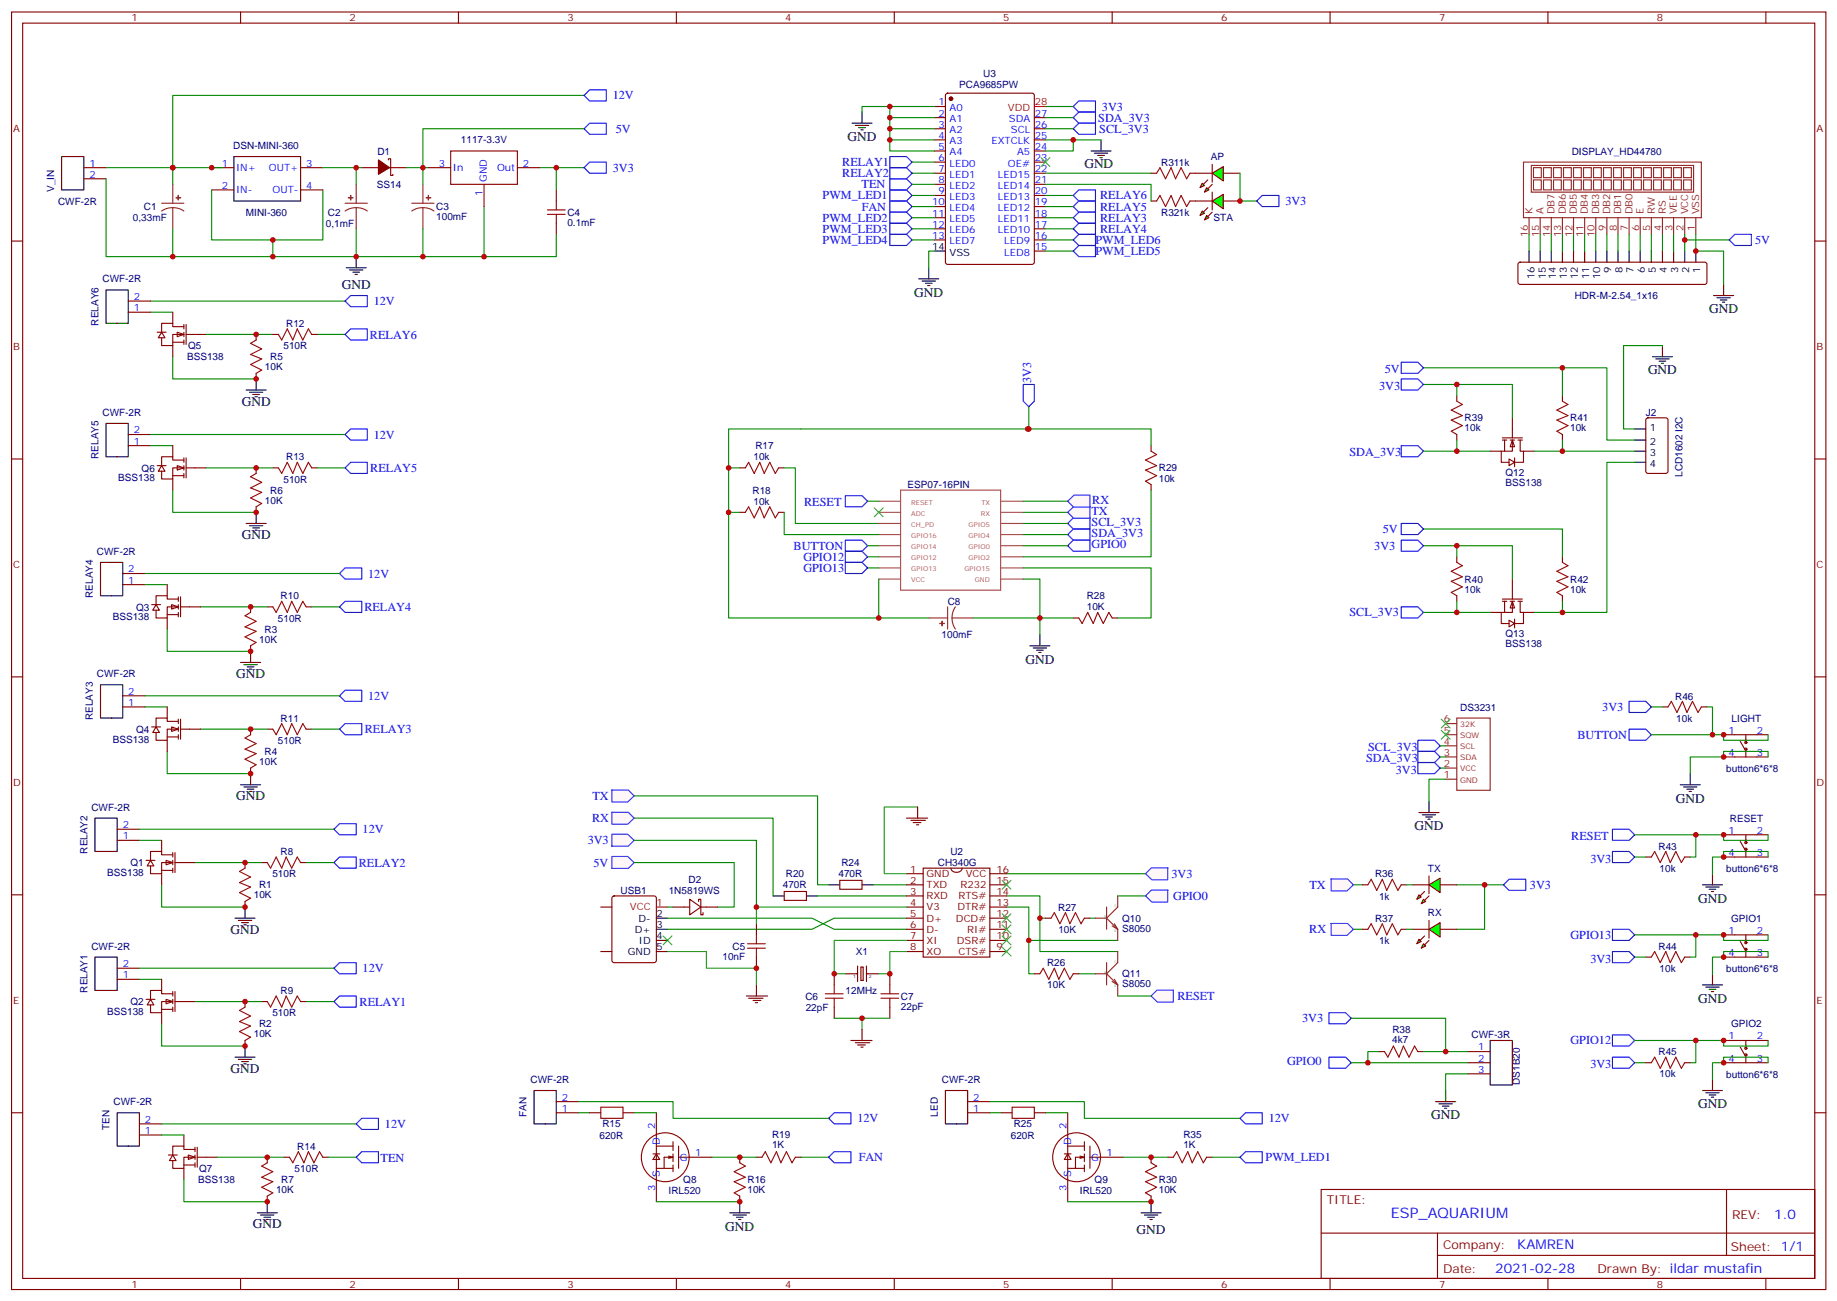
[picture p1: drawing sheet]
<svg xmlns="http://www.w3.org/2000/svg" width="583mm" height="413mm" viewBox="0 0 583 413" stroke-linecap="round" stroke-linejoin="round" font-family="sans-serif">
<defs><g id="words">
<text font-size="4.6" fill="#00f" x="441.3" y="386.4">ESP_AQUARIUM</text>
<g font-size="4.2">
<text x="269" y="44.7">GND</text>
<text x="344.1" y="53.2">GND</text>
<text x="108.5" y="91.7">GND</text>
<text x="290.1" y="94.1">GND</text>
<text x="542.4" y="99.4">GND</text>
<text x="523" y="118.8">GND</text>
<text x="76.7" y="128.7">GND</text>
<text x="76.7" y="171.1">GND</text>
<text x="75" y="215.1">GND</text>
<text x="325.4" y="210.5">GND</text>
<text x="75" y="254">GND</text>
<text x="531.8" y="254.6">GND</text>
<text x="448.9" y="263.5">GND</text>
<text x="538.9" y="286.4">GND</text>
<text x="73.2" y="296.3">GND</text>
<text x="538.9" y="318.1">GND</text>
<text x="73.2" y="340.4">GND</text>
<text x="538.9" y="351.6">GND</text>
<text x="454.2" y="355.2">GND</text>
<text x="80.2" y="389.8">GND</text>
<text x="230.2" y="390.5">GND</text>
<text x="360.7" y="391.5">GND</text>
</g>
<g font-size="4.2" fill="#00f">
<text x="563" y="386.7">1.0</text>
<text x="481.4" y="396.2">KAMREN</text>
<text x="474.5" y="404">2021-02-28</text>
</g>
<g font-size="3.9" fill="#00f">
<text x="194.4" y="31.5">12V</text>
<text x="349.7" y="35.1">3V3</text>
<text x="348.5" y="38.6">SDA_3V3</text>
<text x="195.4" y="42.1">5V</text>
<text x="348.8" y="42.1">SCL_3V3</text>
<text x="267.3" y="52.7">RELAY1</text>
<text x="194.5" y="54.5">3V3</text>
<text x="267.3" y="56.2">RELAY2</text>
<text x="273.4" y="59.8">TEN</text>
<text x="261" y="63.3">PWM_LED1</text>
<text x="349.1" y="63.3">RELAY6</text>
<text x="407.9" y="65">3V3</text>
<text x="261" y="70.3">PWM_LED2</text>
<text x="273.4" y="66.8">FAN</text>
<text x="349.1" y="70.3">RELAY3</text>
<text x="349.1" y="66.8">RELAY5</text>
<text x="261" y="73.9">PWM_LED3</text>
<text x="261" y="77.4">PWM_LED4</text>
<text x="347.6" y="77.4">PWM_LED6</text>
<text x="349.1" y="73.9">RELAY4</text>
<text x="557" y="77.4">5V</text>
<text x="347.6" y="81">PWM_LED5</text>
<text x="118.6" y="96.8">12V</text>
<text x="117.4" y="107.4">RELAY6</text>
<text x="439.4" y="118.3">5V</text>
<text x="327.2" y="121.5" transform="rotate(-90 327.2 121.5)">3V3</text>
<text x="437.6" y="123.7">3V3</text>
<text x="118.6" y="139.1">12V</text>
<text x="117.5" y="149.8">RELAY5</text>
<text x="428.2" y="144.8">SDA_3V3</text>
<text x="255.2" y="160.6">RESET</text>
<text x="346.6" y="159.8">RX</text>
<text x="346.3" y="163.3">TX</text>
<text x="346.4" y="166.9">SCL_3V3</text>
<text x="346.4" y="170.5">SDA_3V3</text>
<text x="346.4" y="174">GPIO0</text>
<text x="438.8" y="169.1">5V</text>
<text x="251.8" y="174.4">BUTTON</text>
<text x="254.9" y="177.9">GPIO12</text>
<text x="436.1" y="174.4">3V3</text>
<text x="116.8" y="183.2">12V</text>
<text x="254.9" y="181.5">GPIO13</text>
<text x="115.6" y="193.9">RELAY4</text>
<text x="428.2" y="195.6">SCL_3V3</text>
<text x="116.8" y="222">12V</text>
<text x="508.4" y="225.6">3V3</text>
<text x="115.7" y="232.7">RELAY3</text>
<text x="434.2" y="238.3">SCL_3V3</text>
<text x="500.5" y="234.4">BUTTON</text>
<text x="433.5" y="241.8">SDA_3V3</text>
<text x="442.9" y="245.5">3V3</text>
<text x="188" y="253.8">TX</text>
<text x="187.9" y="260.8">RX</text>
<text x="115.1" y="264.4">12V</text>
<text x="186.5" y="267.9">3V3</text>
<text x="498.6" y="266.5">RESET</text>
<text x="113.9" y="275">RELAY2</text>
<text x="188.3" y="275">5V</text>
<text x="504.7" y="273.7">3V3</text>
<text x="371.8" y="278.5">3V3</text>
<text x="372.3" y="285.5">GPIO0</text>
<text x="415.5" y="282">TX</text>
<text x="485.5" y="282">3V3</text>
<text x="415.4" y="296.1">RX</text>
<text x="498.3" y="297.9">GPIO13</text>
<text x="504.7" y="305.4">3V3</text>
<text x="115.1" y="308.5">12V</text>
<text x="373.6" y="317.3">RESET</text>
<text x="114.1" y="319.1">RELAY1</text>
<text x="413.2" y="324.4">3V3</text>
<text x="498.3" y="331.4">GPIO12</text>
<text x="408.4" y="338">GPIO0</text>
<text x="504.7" y="338.9">3V3</text>
<text x="122.1" y="357.9">12V</text>
<text x="272.1" y="356.1">12V</text>
<text x="402.6" y="356.1">12V</text>
<text x="120.8" y="368.5">TEN</text>
<text x="272.5" y="368.4">FAN</text>
<text x="401.6" y="368.5">PWM_LED1</text>
</g>
<g font-size="3.9" fill="#800">
<text x="421" y="382">TITLE:</text>
<text x="549.6" y="386.7">REV:</text>
<text x="457.9" y="396.2">Company:</text>
<text x="549.3" y="396.8">Sheet: 1/1</text>
<text x="457.9" y="403.9">Date:</text>
<text x="506.9" y="403.9">Drawn By: ildar mustafin</text>
</g>
<g font-size="3.2" fill="#800">
<text x="41.8" y="6.8">1</text>
<text x="110.9" y="6.8">2</text>
<text x="180.1" y="6.8">3</text>
<text x="249.2" y="6.8">4</text>
<text x="318.3" y="6.8">5</text>
<text x="387.5" y="6.8">6</text>
<text x="456.6" y="6.8">7</text>
<text x="525.8" y="6.8">8</text>
<text x="4.2" y="41.9">A</text>
<text x="576.4" y="41.9">A</text>
<text x="4.2" y="111.1">B</text>
<text x="576.4" y="111.1">B</text>
<text x="4.2" y="180.2">C</text>
<text x="576.4" y="180.2">C</text>
<text x="4.2" y="249.3">D</text>
<text x="576.4" y="249.3">D</text>
<text x="4.2" y="318.5">E</text>
<text x="576.4" y="318.5">E</text>
<text x="41.8" y="408.6">1</text>
<text x="110.9" y="408.6">2</text>
<text x="180.1" y="408.6">3</text>
<text x="249.2" y="408.6">4</text>
<text x="318.3" y="408.6">5</text>
<text x="387.5" y="408.6">6</text>
<text x="456.6" y="408.6">7</text>
<text x="525.8" y="408.6">8</text>
</g>
<g font-size="3.2" fill="#000080">
<text x="304.4" y="27.9">PCA9685PW</text>
<text x="312" y="24.4">U3</text>
<text x="74" y="47.3">DSN-MINI-360</text>
<text x="146.3" y="45.5">1117-3.3V</text>
<text x="119.7" y="49">D1</text>
<text x="368.5" y="52.5">R311k</text>
<text x="384.3" y="50.8">AP</text>
<text x="498.7" y="49">DISPLAY_HD44780</text>
<text x="119.6" y="59.6">SS14</text>
<text x="17.2" y="60.9" transform="rotate(-90 17.2 60.9)">V_IN</text>
<text x="18.4" y="65.1">CWF-2R</text>
<text x="42.2" y="70.3">0,33mF</text>
<text x="45.7" y="66.7">C1</text>
<text x="78" y="68.4">MINI-360</text>
<text x="103.4" y="71.9">0,1mF</text>
<text x="104" y="68.4">C2</text>
<text x="138.4" y="69.9">100mF</text>
<text x="138.4" y="66.7">C3</text>
<text x="180.1" y="71.6">0.1mF</text>
<text x="180.1" y="68.5">C4</text>
<text x="368.5" y="68.5">R321k</text>
<text x="385.1" y="70.2">STA</text>
<text x="32.5" y="89.6">CWF-2R</text>
<text x="499.7" y="94.9">HDR-M-2.54_1x16</text>
<text x="31.3" y="103.3" transform="rotate(-90 31.3 103.3)">RELAY6</text>
<text x="90.8" y="103.7">R12</text>
<text x="59.7" y="110.8">Q5</text>
<text x="90" y="110.8">510R</text>
<text x="59.4" y="114.3">BSS138</text>
<text x="84.1" y="117.5">10K</text>
<text x="85.7" y="114.3">R5</text>
<text x="32.5" y="131.9">CWF-2R</text>
<text x="522.3" y="132">J2</text>
<text x="464.7" y="136.9">10k</text>
<text x="464.7" y="133.7">R39</text>
<text x="498.3" y="136.9">10k</text>
<text x="498.3" y="133.7">R41</text>
<text x="239.7" y="142.5">R17</text>
<text x="31.3" y="145.6" transform="rotate(-90 31.3 145.6)">RELAY5</text>
<text x="44.9" y="149.6">Q6</text>
<text x="90.8" y="146.1">R13</text>
<text x="239.1" y="146.1">10k</text>
<text x="367.7" y="149.6">R29</text>
<text x="37.5" y="152.7">BSS138</text>
<text x="90" y="153.1">510R</text>
<text x="288" y="154.9">ESP07-16PIN</text>
<text x="367.7" y="152.8">10k</text>
<text x="477.7" y="154.3">BSS138</text>
<text x="477.7" y="151.1">Q12</text>
<text x="534" y="151.4" transform="rotate(-90 534 151.4)">LCD1602 I2C</text>
<text x="84.1" y="159.8">10K</text>
<text x="85.7" y="156.7">R6</text>
<text x="238.8" y="156.7">R18</text>
<text x="239.1" y="160.2">10k</text>
<text x="30.8" y="176">CWF-2R</text>
<text x="464.7" y="184.9">R40</text>
<text x="498.3" y="184.9">R42</text>
<text x="29.5" y="189.7" transform="rotate(-90 29.5 189.7)">RELAY4</text>
<text x="89.1" y="190.2">R10</text>
<text x="300.7" y="192">C8</text>
<text x="344.8" y="190.2">R28</text>
<text x="464.7" y="188">10k</text>
<text x="498.3" y="188">10k</text>
<text x="35.8" y="196.8">BSS138</text>
<text x="43.2" y="193.7">Q3</text>
<text x="88.2" y="197.2">510R</text>
<text x="344.9" y="193.7">10K</text>
<text x="82.3" y="203.9">10K</text>
<text x="84" y="200.7">R3</text>
<text x="298.8" y="202.5">100mF</text>
<text x="477.7" y="202.2">Q13</text>
<text x="477.7" y="205.4">BSS138</text>
<text x="30.8" y="214.8">CWF-2R</text>
<text x="531.6" y="221.9">R46</text>
<text x="463.4" y="225.5">DS3231</text>
<text x="29.5" y="228.5" transform="rotate(-90 29.5 228.5)">RELAY3</text>
<text x="43.2" y="232.5">Q4</text>
<text x="89.1" y="229">R11</text>
<text x="531.9" y="229">10k</text>
<text x="549.5" y="229">LIGHT</text>
<text x="35.8" y="235.7">BSS138</text>
<text x="84" y="239.6">R4</text>
<text x="88.2" y="236">510R</text>
<text x="82.3" y="242.7">10K</text>
<text x="547.8" y="244.9">button6*6*8</text>
<text x="29" y="257.2">CWF-2R</text>
<text x="548.9" y="260.7">RESET</text>
<text x="526.3" y="269.5">R43</text>
<text x="27.7" y="270.9" transform="rotate(-90 27.7 270.9)">RELAY2</text>
<text x="41.4" y="274.9">Q1</text>
<text x="89.1" y="271.3">R8</text>
<text x="267" y="274.8">R24</text>
<text x="297.6" y="274.8">CH340G</text>
<text x="301.6" y="271.3">U2</text>
<text x="34" y="278">BSS138</text>
<text x="82.2" y="281.9">R1</text>
<text x="86.4" y="278.4">510R</text>
<text x="218.5" y="280.1">D2</text>
<text x="248.4" y="281.9">470R</text>
<text x="249.4" y="278.3">R20</text>
<text x="266.1" y="278.4">470R</text>
<text x="436.3" y="278.4">R36</text>
<text x="453.1" y="276.6">TX</text>
<text x="526.6" y="276.6">10k</text>
<text x="547.8" y="276.6">button6*6*8</text>
<text x="80.5" y="285.1">10K</text>
<text x="196.9" y="283.6">USB1</text>
<text x="212.2" y="283.7">1N5819WS</text>
<text x="437.6" y="285.4">1k</text>
<text x="335.8" y="288.9">R27</text>
<text x="356.1" y="292.5">Q10</text>
<text x="436.3" y="292.5">R37</text>
<text x="453.1" y="290.7">RX</text>
<text x="549.3" y="292.5">GPIO1</text>
<text x="335.9" y="296">10K</text>
<text x="356.1" y="295.6">S8050</text>
<text x="437.6" y="299.5">1k</text>
<text x="29" y="301.3">CWF-2R</text>
<text x="229.3" y="304.4">10nF</text>
<text x="232.4" y="301.3">C5</text>
<text x="271.5" y="303">X1</text>
<text x="526.3" y="301.3">R44</text>
<text x="332.3" y="306.5">R26</text>
<text x="356.1" y="310.1">Q11</text>
<text x="526.6" y="308.3">10k</text>
<text x="547.8" y="308.4">button6*6*8</text>
<text x="27.7" y="315" transform="rotate(-90 27.7 315)">RELAY1</text>
<text x="89.1" y="315.4">R9</text>
<text x="255.6" y="317.2">C6</text>
<text x="268.3" y="315.4">12MHz</text>
<text x="285.9" y="317.2">C7</text>
<text x="332.3" y="313.6">10K</text>
<text x="356.1" y="313.3">S8050</text>
<text x="34" y="322.1">BSS138</text>
<text x="41.4" y="319">Q2</text>
<text x="86.4" y="322.5">510R</text>
<text x="255.7" y="320.7">22pF</text>
<text x="285.9" y="320.3">22pF</text>
<text x="80.5" y="329.2">10K</text>
<text x="82.2" y="326">R2</text>
<text x="441.8" y="327.7">R38</text>
<text x="466.9" y="329.5">CWF-3R</text>
<text x="549.3" y="326">GPIO2</text>
<text x="441.8" y="330.8">4k7</text>
<text x="526.3" y="334.8">R45</text>
<text x="526.6" y="341.9">10k</text>
<text x="547.8" y="341.9">button6*6*8</text>
<text x="168.3" y="343.6">CWF-2R</text>
<text x="298.9" y="343.6">CWF-2R</text>
<text x="482.3" y="344.2" transform="rotate(-90 482.3 344.2)">DS1B20</text>
<text x="36.1" y="350.7">CWF-2R</text>
<text x="34.8" y="358.5" transform="rotate(-90 34.8 358.5)">TEN</text>
<text x="167.1" y="354.4" transform="rotate(-90 167.1 354.4)">FAN</text>
<text x="191.1" y="357.7">R15</text>
<text x="297.6" y="354.3" transform="rotate(-90 297.6 354.3)">LED</text>
<text x="321.7" y="357.7">R25</text>
<text x="94.3" y="364.8">R14</text>
<text x="190.2" y="361.3">620R</text>
<text x="245" y="364.3">1K</text>
<text x="245" y="361.1">R19</text>
<text x="320.8" y="361.3">620R</text>
<text x="375.5" y="364.3">1K</text>
<text x="375.5" y="361.1">R35</text>
<text x="63.2" y="371.9">Q7</text>
<text x="93.5" y="371.8">510R</text>
<text x="62.9" y="375.4">BSS138</text>
<text x="89.3" y="375.4">R7</text>
<text x="216.8" y="375.4">Q8</text>
<text x="237.2" y="375.4">R16</text>
<text x="347.4" y="375.3">Q9</text>
<text x="367.7" y="375.4">R30</text>
<text x="87.6" y="378.5">10K</text>
<text x="212.2" y="378.9">IRL520</text>
<text x="237.2" y="378.5">10K</text>
<text x="342.7" y="378.9">IRL520</text>
<text x="367.7" y="378.5">10K</text>
</g>
<g font-size="3.2" fill="#00f">
<text x="297.8" y="33.4">1</text>
<text x="301.3" y="35.2">A0</text>
<text x="297.8" y="37">2</text>
<text x="297.8" y="40.5">3</text>
<text x="301.3" y="38.7">A1</text>
<text x="320.1" y="38.7">SDA</text>
<text x="328.4" y="40.5">26</text>
<text x="328.4" y="37">27</text>
<text x="297.8" y="44">4</text>
<text x="297.8" y="47.6">5</text>
<text x="301.3" y="42.3">A2</text>
<text x="301.3" y="45.8">A3</text>
<text x="314.6" y="45.8">EXTCLK</text>
<text x="320.8" y="42.3">SCL</text>
<text x="328.4" y="47.6">24</text>
<text x="328.4" y="44">25</text>
<text x="28.4" y="52.8">1</text>
<text x="70.4" y="52.8">1</text>
<text x="97.2" y="52.8">3</text>
<text x="139.2" y="52.8">3</text>
<text x="165.9" y="52.8">2</text>
<text x="297.8" y="51.1">6</text>
<text x="301.3" y="49.3">A4</text>
<text x="301.3" y="52.8">LED0</text>
<text x="319.8" y="52.8">OE#</text>
<text x="322.7" y="49.3">A5</text>
<text x="328.4" y="51.1">23</text>
<text x="28.4" y="56.4">2</text>
<text x="70.4" y="59.9">2</text>
<text x="74.9" y="54.3">IN+</text>
<text x="85.3" y="54.3">OUT+</text>
<text x="97.2" y="59.9">4</text>
<text x="143.7" y="54.3">In</text>
<text x="154.5" y="57.8" transform="rotate(-90 154.5 57.8)">GND</text>
<text x="157.7" y="54.3">Out</text>
<text x="297.8" y="54.6">7</text>
<text x="297.8" y="58.1">8</text>
<text x="301.3" y="56.4">LED1</text>
<text x="301.3" y="59.9">LED2</text>
<text x="316.7" y="59.9">LED14</text>
<text x="316.7" y="56.4">LED15</text>
<text x="328.4" y="58.1">21</text>
<text x="328.4" y="54.6">22</text>
<text x="74.9" y="61.3">IN-</text>
<text x="86.5" y="61.3">OUT-</text>
<text x="153.1" y="62.3" transform="rotate(-90 153.1 62.3)">1</text>
<text x="295.8" y="65.2">10</text>
<text x="297.8" y="61.7">9</text>
<text x="301.3" y="63.4">LED3</text>
<text x="316.7" y="63.4">LED13</text>
<text x="328.4" y="65.2">19</text>
<text x="328.4" y="61.7">20</text>
<text x="295.8" y="68.7">11</text>
<text x="301.3" y="67">LED4</text>
<text x="301.3" y="70.5">LED5</text>
<text x="316.7" y="70.5">LED11</text>
<text x="316.7" y="67">LED12</text>
<text x="328.4" y="68.7">18</text>
<text x="295.8" y="72.2">12</text>
<text x="295.8" y="75.8">13</text>
<text x="301.3" y="74">LED6</text>
<text x="301.3" y="77.5">LED7</text>
<text x="316.7" y="74">LED10</text>
<text x="318.7" y="77.5">LED9</text>
<text x="328.4" y="75.8">16</text>
<text x="328.4" y="72.2">17</text>
<text x="318.7" y="81.1">LED8</text>
<text x="328.4" y="79.3">15</text>
<text x="42.5" y="95.2">2</text>
<text x="42.5" y="98.7">1</text>
<text x="42.5" y="137.5">2</text>
<text x="42.5" y="141">1</text>
<text x="40.7" y="185.1">1</text>
<text x="40.7" y="181.6">2</text>
<text x="40.7" y="220.4">2</text>
<text x="40.7" y="223.9">1</text>
<text x="548.5" y="232.8">1</text>
<text x="557.5" y="232.8">2</text>
<text x="548.5" y="239.8">4</text>
<text x="557.5" y="239.8">3</text>
<text x="38.9" y="262.7">2</text>
<text x="38.9" y="266.3">1</text>
<text x="548.5" y="264.5">1</text>
<text x="557.5" y="264.5">2</text>
<text x="548.5" y="271.6">4</text>
<text x="557.5" y="271.6">3</text>
<text x="548.5" y="296.3">1</text>
<text x="557.5" y="296.3">2</text>
<text x="548.5" y="303.3">4</text>
<text x="557.5" y="303.3">3</text>
<text x="38.9" y="310.4">1</text>
<text x="38.9" y="306.8">2</text>
<text x="548.5" y="329.8">1</text>
<text x="557.5" y="329.8">2</text>
<text x="469.1" y="333.3">1</text>
<text x="469.1" y="336.8">2</text>
<text x="469.1" y="340.4">3</text>
<text x="548.5" y="336.8">4</text>
<text x="557.5" y="336.8">3</text>
<text x="178.3" y="352.7">1</text>
<text x="178.3" y="349.2">2</text>
<text x="308.8" y="352.7">1</text>
<text x="308.8" y="349.2">2</text>
<text x="46" y="359.8">1</text>
<text x="46" y="356.2">2</text>
<text x="207.9" y="358.4" transform="rotate(-90 207.9 358.4)">2</text>
<text x="338.5" y="358.4" transform="rotate(-90 338.5 358.4)">2</text>
<text x="209.3" y="363.3" transform="rotate(-90 209.3 363.3)">D</text>
<text x="339.9" y="363.3" transform="rotate(-90 339.9 363.3)">D</text>
<text x="215.7" y="368.2">G</text>
<text x="220.6" y="366.8">1</text>
<text x="346.2" y="368.2">G</text>
<text x="351.2" y="366.8">1</text>
<text x="209.3" y="373.5" transform="rotate(-90 209.3 373.5)">S</text>
<text x="339.9" y="373.5" transform="rotate(-90 339.9 373.5)">S</text>
<text x="207.9" y="378" transform="rotate(-90 207.9 378)">3</text>
<text x="338.5" y="378" transform="rotate(-90 338.5 378)">3</text>
</g>
<g font-size="3.2" fill="#f00">
<text x="319.9" y="35.2">VDD</text>
<text x="328.4" y="33.4">28</text>
<text x="208.3" y="287.4">1</text>
<text x="199.9" y="288.9">VCC</text>
</g>
<g font-size="3.2" fill="#8d2323">
<text x="486.3" y="68" transform="rotate(-90 486.3 68)">K</text>
<text x="489.8" y="68" transform="rotate(-90 489.8 68)">A</text>
<text x="493.3" y="68" transform="rotate(-90 493.3 68)">DB7</text>
<text x="496.9" y="68" transform="rotate(-90 496.9 68)">DB6</text>
<text x="500.4" y="68" transform="rotate(-90 500.4 68)">DB5</text>
<text x="503.9" y="68" transform="rotate(-90 503.9 68)">DB4</text>
<text x="507.4" y="68" transform="rotate(-90 507.4 68)">DB3</text>
<text x="511" y="68" transform="rotate(-90 511 68)">DB2</text>
<text x="514.5" y="68" transform="rotate(-90 514.5 68)">DB1</text>
<text x="518" y="68" transform="rotate(-90 518 68)">DB0</text>
<text x="521.5" y="68" transform="rotate(-90 521.5 68)">E</text>
<text x="525.1" y="68" transform="rotate(-90 525.1 68)">RW</text>
<text x="528.6" y="68" transform="rotate(-90 528.6 68)">RS</text>
<text x="532.1" y="68" transform="rotate(-90 532.1 68)">VEE</text>
<text x="535.7" y="68" transform="rotate(-90 535.7 68)">VCC</text>
<text x="539.2" y="68" transform="rotate(-90 539.2 68)">VSS</text>
<text x="484.9" y="75.2" transform="rotate(-90 484.9 75.2)">16</text>
<text x="488.4" y="75.2" transform="rotate(-90 488.4 75.2)">15</text>
<text x="491.9" y="75.2" transform="rotate(-90 491.9 75.2)">14</text>
<text x="495.4" y="75.2" transform="rotate(-90 495.4 75.2)">13</text>
<text x="499" y="75.2" transform="rotate(-90 499 75.2)">12</text>
<text x="502.5" y="75.2" transform="rotate(-90 502.5 75.2)">11</text>
<text x="506" y="75.2" transform="rotate(-90 506 75.2)">10</text>
<text x="509.6" y="73.2" transform="rotate(-90 509.6 73.2)">9</text>
<text x="513.1" y="73.2" transform="rotate(-90 513.1 73.2)">8</text>
<text x="516.6" y="73.2" transform="rotate(-90 516.6 73.2)">7</text>
<text x="520.1" y="73.2" transform="rotate(-90 520.1 73.2)">6</text>
<text x="523.7" y="73.2" transform="rotate(-90 523.7 73.2)">5</text>
<text x="527.2" y="73.2" transform="rotate(-90 527.2 73.2)">4</text>
<text x="530.7" y="73.2" transform="rotate(-90 530.7 73.2)">3</text>
<text x="534.2" y="73.2" transform="rotate(-90 534.2 73.2)">2</text>
<text x="537.8" y="73.2" transform="rotate(-90 537.8 73.2)">1</text>
<text x="458.1" y="232.8">5</text>
<text x="458.1" y="229.2">6</text>
<text x="458.1" y="239.8">3</text>
<text x="458.1" y="236.3">4</text>
<text x="458.1" y="243.3">2</text>
<text x="458.1" y="246.9">1</text>
</g>
<g font-size="3.2">
<text x="295.8" y="79.3">14</text>
<text x="301.3" y="81.1">VSS</text>
<text x="487" y="88.6" transform="rotate(-90 487 88.6)">16</text>
<text x="490.5" y="88.6" transform="rotate(-90 490.5 88.6)">15</text>
<text x="493.7" y="88.5" transform="rotate(-90 493.7 88.5)">14</text>
<text x="497.2" y="88.5" transform="rotate(-90 497.2 88.5)">13</text>
<text x="500.7" y="88.5" transform="rotate(-90 500.7 88.5)">12</text>
<text x="504.3" y="88.5" transform="rotate(-90 504.3 88.5)">11</text>
<text x="507.8" y="88.5" transform="rotate(-90 507.8 88.5)">10</text>
<text x="511.3" y="86.5" transform="rotate(-90 511.3 86.5)">9</text>
<text x="514.8" y="86.5" transform="rotate(-90 514.8 86.5)">8</text>
<text x="518.4" y="86.5" transform="rotate(-90 518.4 86.5)">7</text>
<text x="521.9" y="86.5" transform="rotate(-90 521.9 86.5)">6</text>
<text x="525.4" y="86.5" transform="rotate(-90 525.4 86.5)">5</text>
<text x="529" y="86.5" transform="rotate(-90 529 86.5)">4</text>
<text x="532.5" y="86.5" transform="rotate(-90 532.5 86.5)">3</text>
<text x="536" y="86.5" transform="rotate(-90 536 86.5)">2</text>
<text x="539.5" y="86.5" transform="rotate(-90 539.5 86.5)">1</text>
<text x="523.6" y="136.8">1</text>
<text x="523.6" y="141">2</text>
<text x="523.6" y="144.6">3</text>
<text x="523.6" y="148.1">4</text>
<text x="202.6" y="292.4">D-</text>
<text x="208.3" y="291">2</text>
<text x="201.5" y="295.9">D+</text>
<text x="202.7" y="299.4">ID</text>
<text x="208.3" y="294.5">3</text>
<text x="208.3" y="298">4</text>
<text x="199.2" y="303">GND</text>
<text x="208.3" y="301.6">5</text>
</g>
<g font-size="3.2" fill="#800000">
<text x="288.8" y="276.9">1</text>
<text x="288.8" y="280.4">2</text>
<text x="294" y="278.3">GND</text>
<text x="294" y="281.8">TXD</text>
<text x="304.8" y="281.8">R232</text>
<text x="306.5" y="278.3">VCC</text>
<text x="316.2" y="280.4">15</text>
<text x="316.2" y="276.9">16</text>
<text x="288.8" y="283.9">3</text>
<text x="288.8" y="287.4">4</text>
<text x="294" y="285.3">RXD</text>
<text x="304.1" y="285.3">RTS#</text>
<text x="316.2" y="287.4">13</text>
<text x="316.2" y="283.9">14</text>
<text x="288.8" y="291">5</text>
<text x="294" y="288.9">V3</text>
<text x="294" y="292.4">D+</text>
<text x="303.4" y="292.4">DCD#</text>
<text x="303.9" y="288.9">DTR#</text>
<text x="316.2" y="291">12</text>
<text x="288.8" y="294.5">6</text>
<text x="288.8" y="298">7</text>
<text x="294" y="295.9">D-</text>
<text x="294" y="299.4">XI</text>
<text x="303.6" y="299.4">DSR#</text>
<text x="306.9" y="295.9">RI#</text>
<text x="316.2" y="298">10</text>
<text x="316.2" y="294.5">11</text>
<text x="288.8" y="301.6">8</text>
<text x="294" y="303">XO</text>
<text x="304.1" y="303">CTS#</text>
<text x="316.2" y="301.6">9</text>
</g>
<g font-size="2.5" fill="#8d2323">
<text x="463.3" y="230.6">32K</text>
<text x="463.3" y="237.7">SCL</text>
<text x="463.3" y="234.2">SQW</text>
<text x="463.3" y="244.8">VCC</text>
<text x="463.3" y="241.2">SDA</text>
<text x="463.3" y="248.3">GND</text>
</g>
<g font-size="2.1" fill="#a54b4b">
<text x="289.1" y="160.1">RESET</text>
<text x="311.4" y="160.1">TX</text>
<text x="289.1" y="163.6">ADC</text>
<text x="289.1" y="167.1">CH_PD</text>
<text x="307.4" y="167.1">GPIO5</text>
<text x="311.2" y="163.6">RX</text>
<text x="289.1" y="170.7">GPIO16</text>
<text x="307.4" y="170.7">GPIO4</text>
<text x="289.1" y="174.2">GPIO14</text>
<text x="289.1" y="177.7">GPIO12</text>
<text x="307.4" y="177.7">GPIO2</text>
<text x="307.4" y="174.2">GPIO0</text>
<text x="289.1" y="181.2">GPIO13</text>
<text x="289.1" y="184.8">VCC</text>
<text x="306" y="181.2">GPIO15</text>
<text x="309.3" y="184.8">GND</text>
</g>
<g font-size="1.4" fill="#000080">
<text x="270.7" y="310.4">1</text>
<text x="275.7" y="310.4">2</text>
</g>
<g font-size="1.1" fill="#238d23">
<text x="353.6" y="287.8">C</text>
<text x="350.4" y="291.3">B</text>
<text x="353.6" y="295.6">E</text>
<text x="353.6" y="305.4">C</text>
<text x="350.4" y="309">B</text>
<text x="353.6" y="313.2">E</text>
</g>
</g></defs>
<path d="M173.7 66.6h5.7M173.7 68h5.7M176.5 63.8v2.8M176.5 68v2.8M236.5 148.4l1.1-1.7 1.7 3.5 1.8-3.5 1.4 3.5 1.8-3.5 1.7 3.5 1.1-1.8M524 271.9l1.1-1.7 1.7 3.5 1.8-3.5 1.4 3.5 1.8-3.5 1.7 3.5 1.1-1.8" fill="none" stroke="#a10000" stroke-width=".35"/>
<path d="M176.5 60.3v3.5M176.5 70.8v3.6M234.7 148.4h1.8M247.1 148.4h1.7M522.3 271.9h1.7M534.6 271.9h1.8" fill="none" stroke="#870000" stroke-width=".35"/>
<g fill="none" stroke="#8c2424" stroke-width=".35">
<path d="M54.8 58.5v6M134.2 58.5v6M51.3 64.5h7M54.8 65.9l-1.8 .2-1.7 .9M54.8 65.9l1.9 .2 1.6 .9M54.8 65.9v6.7M130.7 64.5h7M134.2 65.9l-1.9 .2-1.6 .9M134.2 65.9l1.8 .2 1.7 .9M134.2 65.9v6.7M458.8 236.6h3.5M458.8 233.1h3.5"/>
<path d="M458.8 229.6h3.5M462.3 227.8h10.6v23h-10.6zM458.8 247.2h3.5M458.8 243.7h3.5M458.8 240.2h3.5"/>
</g>
<g fill="#8c2424" stroke="#8c2424" stroke-width=".35">
<path d="M135.3 62.7l1.4 .1z"/>
<path d="M135.9 62l.1 1.4z"/>
<path d="M55.9 62.7l1.4 .1z"/>
<path d="M56.6 62v1.4z"/>
</g>
<path d="M33.7 53.2h21.1M102.4 60.3v15.8h-15.8v5.3M153.6 65.5v15.9h-30M254.1 136.1h72.4M248.8 148.4h3.6v17.7h26.4" fill="none" stroke="#008700" stroke-width=".35"/>
<g fill="none" stroke="#a64a4a" stroke-width=".35">
<path d="M278.8 159h7M285.8 155.5h31.7v31.8h-31.7zM317.8 159h6.9M278.8 162.6h7M278.8 166.1h7M278.8 169.6h7M278.8 173.1h7M278.8 176.7h7M317.8 162.6h6.9M317.8 166.1h6.9M317.8 169.6h6.9M317.8 173.1h6.9"/>
<path d="M317.8 176.7h6.9M278.8 180.2h7M278.8 183.7h7M317.8 180.2h6.9M317.8 183.7h6.9"/>
</g>
<path d="M524.4 113.2h6.3M525.4 113.9h4.3M526.5 114.6h2.1M527.2 115.3h.7M527.5 109.6v3.6" fill="none" stroke="#000" stroke-width=".35"/>
<g fill="#fff" stroke="#870000" stroke-width=".35">
<path d="M479.9 190.8l.7 2.1h-1.4z"/>
<path d="M478.9 196.8l1.7 1-1.7 1.1z"/>
</g>
<path d="M472.9 194.3h3.5M476.7 190.1h6.4M476.7 190.8h1.5M477.4 190.8v3.5M479.2 190.8h1.4M479.9 190.8v3.5h-3.5v3.5h2.5M479.9 183.7v6.4M480.6 196.4v2.8M481.7 190.8h1.4M482.4 190.8v3.5h1v3.5h-2.8M483.4 194.3h3.6" fill="none" stroke="#870000" stroke-width=".35"/>
<g fill="#fff" stroke="#870000" stroke-width=".35">
<path d="M479.9 139.6l.7 2.1h-1.4z"/>
<path d="M478.9 145.6l1.7 1.1-1.7 1z"/>
</g>
<g fill="none" stroke="#870000" stroke-width=".35">
<path d="M3.7 3.8h575.7v405.4h-575.7zM7.2 7.3h568.7v398.3h-568.7zM76.3 3.8v3.5M145.5 3.8v3.5M214.6 3.8v3.5M283.8 3.8v3.5M352.9 3.8v3.5M422.1 3.8v3.5M491.2 3.8v3.5M560.4 3.8v3.5M26.6 53.2h7.1M26.6 56.7h7.1"/>
<path d="M67.2 53.2h7M95.4 53.2h7M136 53.2h7M143 47.9h21.2v10.6h-21.2zM153.6 58.5v7M164.2 53.2h7M3.7 76.5h3.5M67.2 60.3h7M95.4 60.3h7M575.9 76.5h3.5M462.3 125.5v1.8M462.3 137.9v1.7"/>
<path d="M476.7 138.9h6.4M476.7 139.6h1.5M477.4 139.6v3.6M479.2 139.6h1.4M479.9 139.6v3.6h-3.5v3.5h2.5M479.9 132.6v6.3M481.7 139.6h1.4M482.4 139.6v3.6h1v3.5h-2.8M495.8 125.5v1.8M495.8 137.9v1.7M3.7 145.6h3.5M365.3 141.4v1.8"/>
<path d="M365.3 153.7v1.8M472.9 143.2h3.5M480.6 145.3v2.8M483.4 143.2h3.6M575.9 145.6h3.5M462.3 176.7v1.7M495.8 176.7v1.7M462.3 189v1.8M495.8 189v1.8M3.7 214.8h3.5M575.9 214.8h3.5M546.9 233.1h14.2"/>
<path d="M552.2 235.2l1.4 2.5M554 233.1v2.5M554 237.7v2.5M546.9 240.2h14.2M3.7 283.9h3.5M575.9 283.9h3.5M437.6 333.7h1.7M449.9 333.7h1.8M465.8 333.7h7.1M465.8 337.2h7.1M3.7 353.1h3.5M176.5 353.1h7.1"/>
<path d="M176.5 349.5h7.1M208.3 353.1v28.2M307.1 353.1h7M307.1 349.5h7M338.8 353.1v28.2M465.8 340.7h7.1M575.9 353.1h3.5M206.1 361.3a7.6 7.6 0 0 1 10.7 .9 7.6 7.6 0 0 1-.7 10.7 7.6 7.6 0 0 1-10.7-.6 7.9 7.9 0 0 1 .7-11zM207.2 366.1h2.1M208.3 366.1l1 1.8h-2.1zM208.3 363.6h5.3M208.3 370.7h5.3"/>
<path d="M212.2 367.5l1.4-.3h-2.9v3.5M212.2 366.8l1.4 .4M213.6 362.2v2.9M213.6 366.1v2.5M213.6 369.6v2.2M215.3 363.6v7.1M215.3 367.2h3.2M218.9 367.2h7M234.7 367.2v1.7M234.7 379.5v1.8M240 367.2h1.8M252.4 367.2h1.7"/>
<path d="M336.7 361.3a7.6 7.6 0 0 1 10.7 .9 7.6 7.6 0 0 1-.8 10.7 7.6 7.6 0 0 1-10.7-.6 7.9 7.9 0 0 1 .8-11zM337.7 366.1h2.2M338.8 366.1l1.1 1.8h-2.2zM338.8 363.6h5.3M338.8 370.7h5.3M342.7 367.5l1.4-.3h-2.8v3.5M342.7 366.8l1.4 .4M344.1 362.2v2.9M344.1 366.1v2.5M344.1 369.6v2.2M345.9 367.2h3.1M345.9 363.6v7.1"/>
<path d="M349.4 367.2h7M365.3 367.2v1.7M365.3 379.5v1.8M370.6 367.2h1.7M382.9 367.2h1.8M419.2 377.4h156.7v28.2h-156.7zM547.9 377.4v20.9M419.3 391.2h156.4M456.2 398.3h119.5M456.2 391.2v14.2M76.3 405.6v3.6M145.5 405.6v3.6"/>
<path d="M214.6 405.6v3.6M283.8 405.6v3.6M352.9 405.6v3.6M422.1 405.6v3.6M491.2 405.6v3.6M560.4 405.6v3.6"/>
<circle cx="554" cy="235.6" r=".35"/>
<circle cx="554" cy="237.7" r=".35"/>
</g>
<g fill="none" stroke="#008700" stroke-width=".35">
<path d="M185.3 30.3h-130.5v22.9h15.9M33.7 56.7v24.7h21.1M54.8 53.2v5.3M136 53.2h-1.8v5.3M171.2 53.2h14.1M176.5 53.2v7.1M54.8 72.6v8.8h58.2v-8.8M67.2 60.3v15.8h19.4M134.2 72.6v8.8M176.5 74.4v7h-22.9M451.7 116.7h44.1v8.8M495.8 116.7h14.1v22.9h8.8"/>
<path d="M527.5 109.6h-12.3v26.5h3.5M326.1 136.1h39.2v5.3M326.5 129v7.1M451.7 122h28.2v10.6M462.3 122v3.5M462.3 139.6v3.6M495.8 139.6v3.6M324.7 159h14.1M365.3 155.5v21.2h-40.6M451.7 143.2h21.2M487 143.2h31.7M518.7 146.7h-8.8v47.6h-22.9"/>
<path d="M324.7 162.6h14.1M324.7 166.1h14.1M324.7 169.6h14.1M324.7 173.1h14.1M451.7 173.1h10.6v3.6M451.7 167.9h44.1v8.8M462.3 173.1h17.6v10.6M308.8 196.1h21.2M324.7 183.7h5.3v17.7M451.7 194.3h21.2M462.3 190.8v3.5M495.8 190.8v3.5"/>
<path d="M457 236.6h1.8M457 243.7h1.8M457 240.2h1.8M458.8 247.2h-5.3v7.1M319.4 277.2h44.1M428.8 337.2h37M437.6 333.7h-3.5v3.5M451.7 333.7h7.1M183.6 353.1h3.5M201.2 353.1h7.1M314.1 353.1h3.5M331.8 353.1h7"/>
<path d="M465.8 340.7h-7v5.3M225.9 367.2h14.1M254.1 367.2h8.9M356.4 367.2h14.2M384.7 367.2h8.8M208.3 381.3h26.4M338.8 381.3h26.5"/>
</g>
<path d="M462.3 127.3l1.7 1-3.5 1.8 3.5 1.8-3.5 1.4 3.5 1.7-3.5 1.8 1.8 1.1M495.8 127.3l1.8 1-3.6 1.8 3.6 1.8-3.6 1.4 3.6 1.7-3.6 1.8 1.8 1.1M365.3 143.2l1.7 1-3.5 1.8 3.5 1.7-3.5 1.5 3.5 1.7-3.5 1.8 1.8 1M462.3 178.4l1.7 1.1-3.5 1.8 3.5 1.7-3.5 1.4 3.5 1.8-3.5 1.8 1.8 1M495.8 178.4l1.8 1.1-3.6 1.8 3.6 1.7-3.6 1.4 3.6 1.8-3.6 1.8 1.8 1M439.3 333.7l1.1 1.7 1.8-3.5 1.7 3.5 1.4-3.5 1.8 3.5 1.8-3.5 1 1.8M234.7 368.9l1.8 1.1-3.5 1.8 3.5 1.7-3.5 1.4 3.5 1.8-3.5 1.8 1.7 1M241.8 367.2l1.1-1.8 1.7 3.5 1.8-3.5 1.4 3.5 1.8-3.5 1.7 3.5 1.1-1.7M365.3 368.9l1.7 1.1-3.5 1.8 3.5 1.7-3.5 1.4 3.5 1.8-3.5 1.8 1.8 1M372.3 367.2l1.1-1.8 1.7 3.5 1.8-3.5 1.4 3.5 1.8-3.5 1.7 3.5 1.1-1.7" fill="none" stroke="#a10000" stroke-width=".35"/>
<g fill="none" stroke="#000" stroke-width=".35">
<path d="M19.5 49.7h7.1v10.6h-7.1zM74.2 49.7h21.2v14.1h-21.2zM326.8 204.9h6.4M327.9 205.6h4.2M328.9 206.3h2.1M329.6 207h.7M330 201.4v3.5M450.3 257.8h6.3M451.3 258.5h4.3M452.4 259.2h2.1M453.1 259.9h.7M453.5 254.3v3.5"/>
<path d="M472.9 330.1h7v14.1h-7zM169.5 346h7v10.6h-7zM300 346h7.1v10.6h-7.1zM455.6 349.5h6.3M456.6 350.2h4.3M457.7 350.9h2.1M458.4 351.6h.7M458.8 346v3.5M231.6 384.8h6.3M232.6 385.5h4.3M233.7 386.2h2.1M234.4 386.9h.7"/>
<path d="M234.7 381.3v3.5M362.1 384.8h6.3M363.1 385.5h4.3M364.2 386.2h2.1M364.9 386.9h.7M365.3 381.3v3.5"/>
</g>
<g fill="none" stroke="#00f" stroke-width=".35">
<path d="M187.1 28.5h5.3v3.5h-5.3l-1.8-1.7zM185.3 40.9l1.8-1.8h5.3v3.5h-5.3zM187.1 51.4h5.3v3.6h-5.3l-1.8-1.8zM324.7 122h3.5v5.3l-1.7 1.7-1.8-1.7zM444.6 120.2h5.3l1.8 1.8-1.8 1.8h-5.3zM444.6 141.4h5.3l1.8 1.8-1.8 1.7h-5.3zM338.8 166.1l1.8-1.8h5.3v3.6h-5.3zM338.8 173.1l1.8-1.7h5.3v3.5h-5.3zM340.6 167.9h5.3v3.5h-5.3l-1.8-1.8zM444.6 171.4h5.3l1.8 1.7-1.8 1.8h-5.3zM444.6 192.5h5.3l1.8 1.8-1.8 1.8h-5.3zM449.9 234.9h5.3l1.8 1.7-1.8 1.8h-5.3z"/>
<path d="M449.9 238.4h5.3l1.8 1.8-1.8 1.7h-5.3zM449.9 241.9h5.3l1.8 1.8-1.8 1.8h-5.3zM421.7 335.4h5.3l1.8 1.8-1.8 1.7h-5.3zM421.7 321.3h5.3l1.8 1.8-1.8 1.7h-5.3z"/>
</g>
<path d="M277.4 161.1l2.8 2.9M280.2 161.1l-2.8 2.9M457.3 228.2l2.9 2.8M457.3 231.7l2.9 2.8M460.2 228.2l-2.9 2.8M460.2 231.7l-2.9 2.8" fill="none" stroke="#3c3" stroke-width=".35"/>
<g fill="#fff7f7" stroke="#420aff" stroke-width=".35">
<path d="M363.5 277.2l1.9-1.8h5.2v3.8h-5.1z"/>
<path d="M194.2 271.7h5l2 2-1.8 1.8h-5.3z"/>
</g>
<path d="M429.5 294.9h2.8M429.5 280.7h2.8" fill="none" stroke="#008700" stroke-width=".35"/>
<g fill="#fff7f7" stroke="#420aff" stroke-width=".35">
<path d="M422.3 293h5.3l1.9 1.9-2.1 1.9h-5z"/>
<path d="M422.3 278.9h5.3l1.9 1.8-2.1 2h-5z"/>
</g>
<path d="M201.2 259.6h44.1v24.7" fill="none" stroke="#008700" stroke-width=".35"/>
<path d="M194.1 257.7h5.3l1.8 1.9-2 1.9h-5z" fill="#fff7f7" stroke="#420aff" stroke-width=".35"/>
<path d="M201.2 252.5h58.2v28.2h3.6" fill="none" stroke="#008700" stroke-width=".35"/>
<path d="M194.1 250.7h5.3l1.8 1.8-2 2h-5z" fill="#fff7f7" stroke="#420aff" stroke-width=".35"/>
<path d="M354.7 284.3h8.8" fill="none" stroke="#008700" stroke-width=".35"/>
<g fill="#fff7f7" stroke="#420aff" stroke-width=".35">
<path d="M365.3 316l1.8-1.8h5.3l-.1 3.8h-5z"/>
<path d="M363.5 284.3l1.9-1.9h5.2v3.8h-5.1z"/>
</g>
<path d="M211.8 291.3h45.9l7 3.6h23M259.4 284.3h28.3M277.1 280.7h10.6M287.7 291.3h-23l-7 3.6h-45.9M319.4 287.8h7.1v10.6M319.4 284.3h10.6v7M331.8 291.3h-1.8v10.6h24.7M354.7 298.4h-28.2v10.6h1.7" fill="none" stroke="#008700" stroke-width=".35"/>
<path d="M245.3 284.3h3.5M255.9 284.3h3.5M263 280.7h3.5M273.5 280.7h3.6" fill="none" stroke="#000" stroke-width=".35"/>
<path d="M266.5 279.3h7v2.9h-7zM240 293.1v3.5M248.8 282.9h7.1v2.8h-7.1zM240 303.7v3.5M264.7 309v3.5M264.7 319.5v3.6M282.4 309v3.5M282.4 319.5v3.6" fill="none" stroke="#870000" stroke-width=".35"/>
<path d="M237.2 299.4h5.7M240 296.6v2.8M237.2 300.8h5.7M240 300.8v2.9M261.9 316.7h5.6M261.9 315.3h5.6M264.7 312.5v2.8M264.7 316.7v2.8M279.5 316.7h5.7M279.5 315.3h5.7M282.4 312.5v2.8M282.4 316.7v2.8" fill="none" stroke="#a10000" stroke-width=".35"/>
<path d="M211.8 301.9h12.4v5.3h15.8v5.3" fill="none" stroke="#390" stroke-width=".35"/>
<path d="M271.8 309h.3M272.1 306.5v4.9M273.2 306.8h.7v4.3h-.7zM275 309h.3M275 306.5v4.9" fill="none" stroke="#600" stroke-width=".35"/>
<path d="M268.3 309h3.5M275.3 309h3.5" fill="none" stroke="#800000" stroke-width=".35"/>
<path d="M292.9 275.4h21.2v28.3h-21.2z" fill="#fff" stroke="#600" stroke-width=".35"/>
<g fill="none" stroke="#800000" stroke-width=".35">
<path d="M287.7 277.2h5.2M314.1 277.2h5.3M287.7 280.7h5.2M287.7 284.3h5.2M287.7 287.8h5.2M287.7 291.3h5.2M287.7 294.9h5.2M287.7 298.4h5.2M314.1 280.7h5.3M314.1 284.3h5.3M314.1 287.8h5.3M314.1 291.3h5.3"/>
<path d="M314.1 294.9h5.3M314.1 298.4h5.3M287.7 301.9h5.2M314.1 301.9h5.3"/>
</g>
<g fill="none" stroke="#600" stroke-width=".35">
<path d="M287.7 259.6h6.7M291.2 256v3.6M289.1 260.3h4.6M289.8 261h2.4M290.8 261.7h.7M301.8 275.4a1.84 1.84 0 0 0 1.7 1.4 1.84 1.84 0 0 0 1.8-1.4M236.9 316h6.7M237.6 316.7h4.5M239 317.4h2.4M239.7 318.1h.7M240 312.5v3.5M270 330.1h6.7"/>
<path d="M271.4 330.8h4.6M272.1 331.5h2.5M273.2 332.2h.7M273.5 326.6v3.5"/>
</g>
<path d="M291.2 256h-10.6v21.2h7.1M287.7 287.8h-47.7v5.3M287.7 298.4h-23v10.6h3.6M287.7 301.9h-5.3v7.1h-3.6M282.4 323.1h-8.9v3.5" fill="none" stroke="#390" stroke-width=".35"/>
<path d="M345.9 291.3h1.7M462.3 280.7h14.8M471.1 280.7v14.2h-8.8M342.3 309h5.3M354.7 316h10.6M264.7 323.1h8.8M314.1 349.5h30v5.3h49.4" fill="none" stroke="#008700" stroke-width=".35"/>
<g fill="none" stroke="#8c2424" stroke-width=".35">
<path d="M347.6 291.3h3.6M351.2 287.8v7.1M351.2 291.3l3.5 3.6M352.9 293.8l1.8 1.1M353.6 293.1l1.1 1.8M354.7 284.3v3.5l-3.5 3.5M354.7 294.9v3.5M347.6 309h3.6M351.2 305.4v7.1M351.2 309l3.5 3.5M352.9 311.4l1.8 1.1M353.6 310.7l1.1 1.8"/>
<path d="M354.7 301.9v3.5l-3.5 3.6M354.7 312.5v3.5"/>
</g>
<path d="M333.5 291.3l1.1-1.7 1.7 3.5 1.8-3.5 1.4 3.5 1.8-3.5 1.7 3.5 1.1-1.8M330 309l1-1.8 1.8 3.5 1.8-3.5 1.4 3.5 1.7-3.5 1.8 3.5 1.1-1.7" fill="none" stroke="#a10000" stroke-width=".35"/>
<path d="M331.8 291.3h1.7M344.1 291.3h1.8M328.2 309h1.8M340.6 309h1.7" fill="none" stroke="#870000" stroke-width=".35"/>
<path d="M318 279.3l2.8 2.9M320.8 279.3l-2.8 2.9M210.4 297l2.8 2.8M213.2 297l-2.8 2.8M318 289.9l2.8 2.8M318 293.4l2.8 2.9M318 297l2.8 2.8M320.8 289.9l-2.8 2.8M320.8 293.4l-2.8 2.9M320.8 297l-2.8 2.8M318 300.5l2.8 2.8M320.8 300.5l-2.8 2.8" fill="none" stroke="#3c3" stroke-width=".35"/>
<path d="M282.4 49.7h5.3l1.7 1.7-1.7 1.8h-5.3zM444.6 114.9h5.3l1.8 1.8-1.8 1.8h-5.3zM444.6 166.1h5.3l1.8 1.8-1.8 1.7h-5.3zM263 354.8l1.7-1.7h5.3v3.5h-5.3zM393.5 354.8l1.8-1.7h5.2v3.5h-5.2zM263 367.2l1.7-1.8h5.3v3.5h-5.3zM393.5 367.2l1.8-1.8h5.2v3.5h-5.2z" fill="none" stroke="#00f" stroke-width=".35"/>
<g fill="#fff7f7" stroke="#420aff" stroke-width=".35">
<path d="M338.8 162.6l2-2h5.1l.1 3.8h-5.3z"/>
<path d="M338.8 159l2-1.9h5.1l.1 3.8h-5.3z"/>
</g>
<path d="M340.6 33.8l1.7-1.8h5.3v3.6h-5.3zM340.6 37.3l1.7-1.7h5.3v3.5h-5.3zM282.4 53.2h5.3l1.7 1.8-1.7 1.7h-5.3zM340.6 40.9l1.7-1.8h5.3v3.5h-5.3zM282.4 60.3h5.3l1.7 1.7-1.7 1.8h-5.3zM282.4 63.8h5.3l1.7 1.7-1.7 1.8h-5.3zM548.7 76.1l1.8-1.7h5.3v3.5h-5.3zM268.3 157.3h5.2l1.8 1.7-1.8 1.8h-5.2zM268.3 171.4h5.2l1.8 1.7-1.8 1.8h-5.2zM517 231.4h5.3l1.7 1.7-1.7 1.8h-5.3zM517 222.5h5.3l1.7 1.8-1.7 1.8h-5.3zM478.9 279h5.3v3.5h-5.3l-1.8-1.8z" fill="none" stroke="#00f" stroke-width=".35"/>
<g fill="none" stroke="#008700" stroke-width=".35">
<path d="M273.5 35.6v-1.8h8.9v14.1h14.1M282.4 33.8h14.1M282.4 37.3h14.1M331.8 33.8h8.8M331.8 37.3h8.8M282.4 40.9h14.1M282.4 44.4h14.1M289.4 51.4h7.1M289.4 55h7.1M331.8 40.9h8.8M331.8 44.4h17.6M340.6 44.4v3.5h-8.8"/>
<path d="M296.5 79.7h-1.8v5.2M485.2 74.4v5.3M488.7 74.4v5.3M492.3 74.4v5.3M495.8 74.4v5.3M499.3 74.4v5.3M502.8 74.4v5.3M506.4 74.4v5.3M509.9 74.4v5.3M513.4 74.4v5.3M517 74.4v5.3M520.5 74.4v5.3"/>
<path d="M524 74.4v5.3M527.5 74.4v5.3M531.1 74.4v5.3M534.6 74.4v5.3M534.6 76.1h14.1M538.1 74.4v5.3h8.8v10.5M254.1 136.1h-22.9v60h47.6M231.2 148.4h3.5M275.3 159h3.5M231.2 162.6h3.5M248.8 162.6v7h30M275.3 173.1h3.5"/>
<path d="M278.8 183.7v12.4h15.9M324.7 180.2h40.6v15.9h-10.6M330 196.1h10.6M524 224.3h3.5M541.7 224.3h1.7v8.8M428.8 323.1h30v10.6h7"/>
</g>
<g fill="none" stroke="#8c2424" stroke-width=".35">
<path d="M113 58.5v6M483.4 51.4h56.5v17.7h-56.5zM485.9 52.5h51.5v8.5h-51.5zM486.6 53.2h2.5v3.2h-2.5zM486.6 57.1h2.5v3.2h-2.5zM489.8 53.2h2.5v3.2h-2.5zM489.8 57.1h2.5v3.2h-2.5zM493 53.2h2.4v3.2h-2.4zM493 57.1h2.4v3.2h-2.4zM496.1 53.2h2.5v3.2h-2.5zM496.1 57.1h2.5v3.2h-2.5zM499.3 53.2h2.5v3.2h-2.5z"/>
<path d="M499.3 57.1h2.5v3.2h-2.5zM502.5 53.2h2.5v3.2h-2.5zM502.5 57.1h2.5v3.2h-2.5zM505.7 57.1h2.4v3.2h-2.4zM505.7 53.2h2.4v3.2h-2.4zM508.8 57.1h2.5v3.2h-2.5zM508.8 53.2h2.5v3.2h-2.5zM512 53.2h2.5v3.2h-2.5zM512 57.1h2.5v3.2h-2.5zM515.2 53.2h2.5v3.2h-2.5zM515.2 57.1h2.5v3.2h-2.5zM518.4 53.2h2.4v3.2h-2.4z"/>
<path d="M518.4 57.1h2.4v3.2h-2.4zM521.5 57.1h2.5v3.2h-2.5zM521.5 53.2h2.5v3.2h-2.5zM524.7 57.1h2.5v3.2h-2.5zM524.7 53.2h2.5v3.2h-2.5zM527.9 53.2h2.5v3.2h-2.5zM527.9 57.1h2.5v3.2h-2.5zM531.1 53.2h2.4v3.2h-2.4zM531.1 57.1h2.4v3.2h-2.4zM534.2 53.2h2.5v3.2h-2.5zM534.2 57.1h2.5v3.2h-2.5zM109.5 64.5h7.1"/>
<path d="M113 65.9l1.9 .2 1.7 .9M113 65.9l-1.8 .2-1.7 .9M113 65.9v6.7M485.2 69.1v5.3M488.7 69.1v5.3M492.3 69.1v5.3M495.8 69.1v5.3M499.3 69.1v5.3M502.8 69.1v5.3M506.4 69.1v5.3M509.9 69.1v5.3M513.4 69.1v5.3"/>
<path d="M517 69.1v5.3M520.5 69.1v5.3M524 69.1v5.3M527.5 69.1v5.3M531.1 69.1v5.3M534.6 69.1v5.3M538.1 69.1v5.3M294.7 196.1h6M300.7 192.5v7.1M302.1 196.1l.3 1.8 .8 1.7M302.1 196.1h6.7M303.2 192.5l-.8 1.7-.3 1.9"/>
</g>
<g fill="none" stroke="#870000" stroke-width=".35">
<path d="M296.5 33.8h3.5M296.5 37.3h3.5M300.2 29.8l.5-.2h26.8l.7 .4v53.2l-.4 .6-27.1 .1-.6-.5-.1-53.1zM328.2 37.3h3.6M296.5 40.9h3.5M296.5 44.4h3.5M296.5 47.9h3.5M296.5 51.4h3.5M296.5 55h3.5M296.5 58.5h3.5M328.2 40.9h3.6M328.2 44.4h3.6"/>
<path d="M328.2 47.9h3.6M328.2 51.4h3.6M328.2 55h3.6M328.2 58.5h3.6M296.5 62h3.5M296.5 65.5h3.5M296.5 69.1h3.5M296.5 72.6h3.5M296.5 76.1h3.5M328.2 62h3.6M328.2 65.5h3.6M328.2 69.1h3.6"/>
<path d="M328.2 72.6h3.6M328.2 76.1h3.6M328.2 79.7h3.6M481.9 83.4l.5-.2h58.5l.5 .2 .3 .5v5.6l-.3 .5-.5 .2h-58.5l-.5-.2-.2-.5v-5.6zM522.5 132.8l.5-.2h5.6l.7 .4v16.5l-.5 .7h-5.8l-.7-.4v-16.5zM234.7 162.6h1.8M247.1 162.6h1.7M340.6 196.1h1.7M352.9 196.1h1.8M527.5 224.3h1.8M539.9 224.3h1.8M522.3 303.7h1.7"/>
<path d="M534.6 303.7h1.8M187.1 353.1h3.5M197.7 353.1h3.5M317.6 353.1h3.6M328.2 353.1h3.6"/>
</g>
<g fill="none" stroke="#000" stroke-width=".35">
<path d="M270.4 39.1h6.3M271.4 39.8h4.3M273.5 35.6v3.5M272.5 40.5h2.1M273.2 41.2h.7M346.2 47.9h6.4M347.3 48.6h4.2M348.3 49.3h2.1M349 50h.7M349.4 44.4v3.5M296.5 79.7h3.5M485.2 79.7v3.5"/>
<path d="M488.7 79.7v3.5M492.3 79.7v3.5M495.8 79.7v3.5M499.3 79.7v3.5M502.8 79.7v3.5M506.4 79.7v3.5M509.9 79.7v3.5M513.4 79.7v3.5M517 79.7v3.5M520.5 79.7v3.5M524 79.7v3.5M527.5 79.7v3.5"/>
<path d="M531.1 79.7v3.5M534.6 79.7v3.5M538.1 79.7v3.5M291.5 88.5h6.4M292.6 89.2h4.2M293.7 89.9h2.1M294.4 90.6h.7M294.7 84.9v3.6M543.8 93.8h6.3M544.8 94.5h4.3M545.9 95.2h2.1M546.6 95.9h.7"/>
<path d="M546.9 90.2v3.6M518.7 136.1h3.6M518.7 139.6h3.6M518.7 143.2h3.6M518.7 146.7h3.6M533.2 249h6.3M534.2 249.7h4.3M535.3 250.4h2.1M536 251.1h.7M536.4 245.5v3.5"/>
</g>
<g fill="#8c2424" stroke="#8c2424" stroke-width=".35">
<path d="M298.9 197.1l.1 1.4z"/>
<path d="M298.2 197.8h1.4z"/>
<path d="M110.6 62.7l1.4 .1z"/>
<path d="M111.3 62v1.4z"/>
</g>
<circle cx="301.8" cy="31.3" r=".53" fill="#870000" stroke="#870000" stroke-width=".35"/>
<path d="M328.2 33.8h3.6" fill="none" stroke="#f00" stroke-width=".35"/>
<path d="M236.5 162.6l1.1-1.8 1.7 3.5 1.8-3.5 1.4 3.5 1.8-3.5 1.7 3.5 1.1-1.7M342.3 196.1l1.1 1.7 1.8-3.5 1.7 3.5 1.4-3.5 1.8 3.5 1.8-3.5 1 1.8M529.3 224.3l1.1-1.8 1.7 3.6 1.8-3.6 1.4 3.6 1.8-3.6 1.7 3.6 1.1-1.8M524 303.7l1.1-1.8 1.7 3.5 1.8-3.5 1.4 3.5 1.8-3.5 1.7 3.5 1.1-1.7M190.6 351.3h7.1v3.5h-7.1zM321.2 351.3h7v3.5h-7z" fill="none" stroke="#a10000" stroke-width=".35"/>
<path d="M194.2 264.7h5l2 1.9-1.8 1.9h-5.3z" fill="#fff7f7" stroke="#420aff" stroke-width=".35"/>
<path d="M102.4 53.2h12.4M113 53.2v5.3M185.3 40.9h-51.1v12.3h-5.3M289.4 62h7.1M289.4 65.5h7.1M113 81.4h10.6M201.2 266.6h38.8v21.2M201.2 273.7h31.8v14.1h-5.3M211.8 287.8h1.8" fill="none" stroke="#008700" stroke-width=".35"/>
<path d="M282.4 56.7h5.3l1.7 1.8-1.7 1.8h-5.3z" fill="none" stroke="#00f" stroke-width=".35"/>
<path d="M114.8 53.2h5.3M123.3 50.7v-.3h.7v5.3h.7v-.4M123.6 53.2h5.3M190.6 287.8h3.6M194.4 284.5l.5-.2h12.7l.6 .4 .1 20-.5 .7h-12.9l-.7-.4v-20zM432.3 280.7h1.8M444.6 280.7h1.8M448.2 280.7h5.3M457 280.7h5.3M190.6 301.9h3.6" fill="none" stroke="#870000" stroke-width=".35"/>
<path d="M208.3 287.8h3.5" fill="none" stroke="#f00" stroke-width=".35"/>
<path d="M208.3 291.3h3.5M208.3 294.9h3.5M208.3 298.4h3.5M208.3 301.9h3.5" fill="none" stroke="#000" stroke-width=".35"/>
<path d="M120.1 50.7l3.5 2.5-3.5 2.1z" fill="#870000" stroke="#870000" stroke-width=".35"/>
<path d="M434.1 280.7l1-1.7 1.8 3.5 1.7-3.5 1.5 3.5 1.7-3.5 1.8 3.5 1-1.8" fill="none" stroke="#a10000" stroke-width=".35"/>
<g fill="#0f0" stroke="#870000" stroke-width=".35">
<path d="M450.3 283.9l.7 .7-1.4 .7z"/>
<path d="M451.7 285.3l.7 .7-1.4 .7z"/>
</g>
<g fill="#870000" stroke="#870000" stroke-width=".35">
<path d="M452 282.9l-1.4 1.4z"/>
<path d="M453.5 284.3l-1.5 1.4z"/>
</g>
<path d="M453.5 277.9v5.7z" fill="#f00" stroke="#870000" stroke-width=".35"/>
<path d="M453.5 280.7l3.5-2.1v4.6z" fill="#0f0" stroke="#870000" stroke-width=".35"/>
<path d="M446.4 280.7h1.8" fill="none" stroke="#008700" stroke-width=".35"/>
<path d="M448.2 294.9h5.3M457 294.9h5.3" fill="none" stroke="#870000" stroke-width=".35"/>
<g fill="#0f0" stroke="#870000" stroke-width=".35">
<path d="M450.3 298l.7 .7-1.4 .7z"/>
<path d="M451.7 299.4l.7 .7-1.4 .7z"/>
</g>
<g fill="#870000" stroke="#870000" stroke-width=".35">
<path d="M452 297l-1.4 1.4z"/>
<path d="M453.5 298.4l-1.5 1.4z"/>
</g>
<path d="M453.5 292v5.7z" fill="#f00" stroke="#870000" stroke-width=".35"/>
<path d="M453.5 294.9l3.5-2.2v4.6z" fill="#0f0" stroke="#870000" stroke-width=".35"/>
<path d="M367 63.8l1.1-1.8 1.8 3.5 1.7-3.5 1.4 3.5 1.8-3.5 1.8 3.5 1-1.7M434.1 294.9l1-1.8 1.8 3.5 1.7-3.5 1.5 3.5 1.7-3.5 1.8 3.5 1-1.7" fill="none" stroke="#a10000" stroke-width=".35"/>
<path d="M365.3 63.8h1.7M377.6 63.8h7.1M388.2 63.8h5.3M432.3 294.9h1.8M444.6 294.9h1.8" fill="none" stroke="#870000" stroke-width=".35"/>
<path d="M446.4 294.9h1.8" fill="none" stroke="#008700" stroke-width=".35"/>
<g fill="#0f0" stroke="#870000" stroke-width=".35">
<path d="M381.5 67l.7 .7-1.4 .7z"/>
<path d="M382.9 68.4l.7 .7-1.4 .7z"/>
</g>
<g fill="#870000" stroke="#870000" stroke-width=".35">
<path d="M383.3 65.9l-1.5 1.4z"/>
<path d="M384.7 67.3l-1.4 1.4z"/>
</g>
<path d="M384.7 61v5.6z" fill="#f00" stroke="#870000" stroke-width=".35"/>
<path d="M384.7 63.8l3.5-2.1v4.6z" fill="#0f0" stroke="#870000" stroke-width=".35"/>
<path d="M367 55l1.1-1.8 1.8 3.5 1.7-3.5 1.4 3.5 1.8-3.5 1.8 3.5 1-1.7" fill="none" stroke="#a10000" stroke-width=".35"/>
<path d="M365.3 55h1.7M377.6 55h7.1M388.2 55h5.3" fill="none" stroke="#870000" stroke-width=".35"/>
<g fill="#0f0" stroke="#870000" stroke-width=".35">
<path d="M381.5 58.1l.7 .7-1.4 .7z"/>
<path d="M382.9 59.5l.7 .8-1.4 .7z"/>
</g>
<g fill="#870000" stroke="#870000" stroke-width=".35">
<path d="M383.3 57.1l-1.5 1.4z"/>
<path d="M384.7 58.5l-1.4 1.4z"/>
</g>
<path d="M384.7 52.1v5.7z" fill="#f00" stroke="#870000" stroke-width=".35"/>
<path d="M384.7 55l3.5-2.2v4.6z" fill="#0f0" stroke="#870000" stroke-width=".35"/>
<g fill="none" stroke="#008700" stroke-width=".35">
<path d="M331.8 58.5h33.5v5.3M331.8 55h33.5M393.5 55v8.8h5.3M331.8 72.6h8.8M331.8 69.1h8.8M331.8 65.5h8.8M331.8 62h8.8M47.8 95.5h61.7M47.8 99.1h7M54.8 113.2v7h26.5M65.4 106.1h21.2M100.7 106.1h8.8"/>
<path d="M47.8 137.9h61.7M47.8 141.4h7M54.8 155.5v7.1h26.5M65.4 148.4h21.2M100.7 148.4h8.8M275.3 176.7h3.5M46 185.5h7.1M46 182h61.7M53.1 199.6v7.1h26.4M63.6 192.5h21.2M98.9 192.5h8.8M275.3 180.2h3.5"/>
<path d="M46 224.3h7.1M46 220.8h61.7M53.1 238.4v7.1h26.4M63.6 231.4h21.2M98.9 231.4h8.8M524 233.1h22.9v1.8h14.2v-1.8M561.1 240.2v-1.8h-14.2v1.8h-10.5v5.3M44.2 266.6h7.1M44.2 263.1h61.8M61.9 273.7h21.1M97.2 273.7h8.8M518.7 264.9h28.2v1.7h14.2v-1.7"/>
<path d="M518.7 271.9h3.6M538.1 264.9v7h-1.7M561.1 271.9v-1.7h-14.2v1.7h-3.5v5.3M51.3 280.7v7.1h26.5M518.7 296.6h28.2v1.8h14.2v-1.8M538.1 296.6v7.1h-1.7M44.2 310.7h7.1M44.2 307.2h61.8M61.9 317.8h21.1M97.2 317.8h8.8M518.7 303.7h3.6M561.1 303.7v-1.8h-14.2v1.8h-3.5v5.3"/>
<path d="M51.3 324.8v7.1h26.5M518.7 330.1h28.2v1.8h14.2v-1.8M518.7 337.2h3.6M538.1 330.1v7.1h-1.7M561.1 337.2v-1.8h-14.2v1.8h-3.5v5.3M183.6 349.5h30v5.3h49.4"/>
</g>
<g fill="none" stroke="#00f" stroke-width=".35">
<path d="M342.3 70.8h5.3v3.6h-5.3l-1.7-1.8zM342.3 67.3h5.3v3.5h-5.3l-1.7-1.7zM342.3 63.8h5.3v3.5h-5.3l-1.7-1.8zM342.3 60.3h5.3v3.5h-5.3l-1.7-1.8zM398.8 63.8l1.7-1.8h5.3v3.5h-5.3zM111.3 93.8h5.3v3.5h-5.3l-1.8-1.8zM109.5 106.1l1.8-1.7h5.3v3.5h-5.3zM109.5 137.9l1.8-1.8h5.3v3.5h-5.3zM111.3 146.7h5.3v3.5h-5.3l-1.8-1.8zM268.3 178.4h5.2l1.8 1.8-1.8 1.8h-5.2zM268.3 174.9h5.2l1.8 1.8-1.8 1.7h-5.2zM107.7 192.5l1.8-1.7h5.3v3.5h-5.3z"/>
<path d="M107.7 182l1.8-1.8h5.3v3.5h-5.3zM109.5 219h5.3v3.5h-5.3l-1.8-1.7zM107.7 231.4l1.8-1.8h5.3v3.5h-5.3zM106 263.1l1.7-1.8h5.3v3.6h-5.3zM107.7 271.9h5.3v3.5h-5.3l-1.7-1.7zM511.7 263.1h5.3l1.7 1.8-1.7 1.7h-5.3zM511.7 270.2h5.3l1.7 1.7-1.7 1.8h-5.3zM511.7 294.9h5.3l1.7 1.7-1.7 1.8h-5.3zM106 307.2l1.7-1.8h5.3v3.6h-5.3zM107.7 316h5.3v3.5h-5.3l-1.7-1.7zM511.7 301.9h5.3l1.7 1.8-1.7 1.7h-5.3zM511.7 335.4h5.3l1.7 1.8-1.7 1.7h-5.3z"/>
<path d="M511.7 328.4h5.3l1.7 1.7-1.7 1.8h-5.3z"/>
</g>
<path d="M330.3 50l2.9 2.8M333.2 50l-2.9 2.8" fill="none" stroke="#3c3" stroke-width=".35"/>
<g fill="none" stroke="#870000" stroke-width=".35">
<path d="M40.7 99.1h7.1M40.7 95.5h7.1M81.3 106.1v1.8M81.3 118.5v1.7M86.6 106.1h1.7M98.9 106.1h1.8M40.7 137.9h7.1M40.7 141.4h7.1M81.3 148.4v1.8M86.6 148.4h1.7M98.9 148.4h1.8M81.3 160.8v1.8"/>
<path d="M38.9 185.5h7.1M38.9 182h7.1M79.5 192.5v1.8M84.8 192.5h1.8M97.2 192.5h1.7M79.5 204.9v1.8M38.9 224.3h7.1M38.9 220.8h7.1M79.5 231.4v1.7M84.8 231.4h1.8M97.2 231.4h1.7M79.5 243.7v1.8"/>
<path d="M37.2 266.6h7M37.2 263.1h7M77.8 273.7v1.7M83 273.7h1.8M95.4 273.7h1.8M546.9 271.9h14.2M546.9 264.9h14.2M552.2 267l1.4 2.5M554 264.9v2.4M554 269.5v2.4M77.8 286v1.8M213.6 287.8h5.3"/>
<path d="M218.9 285.3l3.5 2.5-3.5 2.5zM221.7 286v-.7h.7v5h.7v-.7M222.4 287.8h5.3M546.9 296.6h14.2M552.2 298.7l1.4 2.5M554 296.6v2.5M37.2 310.7h7M37.2 307.2h7M77.8 317.8v1.7M83 317.8h1.8M95.4 317.8h1.8M546.9 303.7h14.2"/>
<path d="M554 301.2v2.5M77.8 330.1v1.8M522.3 337.2h1.7M534.6 337.2h1.8M546.9 337.2h14.2M546.9 330.1h14.2M552.2 332.2l1.4 2.5M554 330.1v2.5M554 334.7v2.5"/>
<circle cx="554" cy="269.5" r=".35"/>
<circle cx="554" cy="267.3" r=".35"/>
<circle cx="554" cy="299.1" r=".35"/>
<circle cx="554" cy="301.2" r=".35"/>
<circle cx="554" cy="334.7" r=".35"/>
<circle cx="554" cy="332.6" r=".35"/>
</g>
<g fill="none" stroke="#000" stroke-width=".35">
<path d="M33.7 92h7v10.6h-7zM33.7 134.3h7v10.6h-7zM78.1 123.8h6.4M79.2 124.5h4.2M80.2 125.2h2.1M80.9 125.9h.7M81.3 120.2v3.6M31.9 178.4h7v10.6h-7zM78.1 166.1h6.4M79.2 166.8h4.2M80.2 167.5h2.1M80.9 168.2h.7"/>
<path d="M81.3 162.6v3.5M31.9 217.2h7v10.6h-7zM76.3 210.2h6.4M77.4 210.9h4.2M78.5 211.6h2.1M79.2 212.3h.7M79.5 206.7v3.5M30.1 259.6h7.1v10.6h-7.1zM76.3 249h6.4M77.4 249.7h4.2M78.5 250.4h2.1M79.2 251.1h.7"/>
<path d="M79.5 245.5v3.5M543.4 277.2v3.5M74.6 291.3h6.3M75.6 292h4.3M76.7 292.7h2.1M77.4 293.4h.7M77.8 287.8v3.5M540.2 280.7h6.4M541.3 281.4h4.2M542.4 282.2h2.1M543.1 282.9h.7M30.1 303.7h7.1v10.6h-7.1z"/>
<path d="M540.2 312.5h6.4M541.3 313.2h4.2M542.4 313.9h2.1M543.1 314.6h.7M543.4 309v3.5M74.6 335.4h6.3M75.6 336.1h4.3M76.7 336.8h2.1M77.4 337.5h.7M77.8 331.9v3.5M540.2 346h6.4M541.3 346.7h4.2"/>
<path d="M542.4 347.4h2.1M543.1 348.1h.7M543.4 342.5v3.5"/>
</g>
<g fill="none" stroke="#a10000" stroke-width=".35">
<path d="M81.3 107.9l-1.8 1 3.5 1.8-3.5 1.8 3.5 1.4-3.5 1.7 3.5 1.8-1.7 1.1M88.3 106.1l1.1 1.8 1.8-3.5 1.7 3.5 1.4-3.5 1.8 3.5 1.8-3.5 1 1.7M81.3 150.2l-1.8 1.1 3.5 1.7-3.5 1.8 3.5 1.4-3.5 1.8 3.5 1.7-1.7 1.1M88.3 148.4l1.1 1.8 1.8-3.5 1.7 3.5 1.4-3.5 1.8 3.5 1.8-3.5 1 1.7M79.5 194.3l-1.7 1.1 3.5 1.7-3.5 1.8 3.5 1.4-3.5 1.8 3.5 1.7-1.8 1.1M86.6 192.5l1 1.8 1.8-3.5 1.8 3.5 1.4-3.5 1.7 3.5 1.8-3.5 1.1 1.7M79.5 233.1l-1.7 1.1 3.5 1.7-3.5 1.8 3.5 1.4-3.5 1.8 3.5 1.7-1.8 1.1M86.6 231.4l1 1.7 1.8-3.5 1.8 3.5 1.4-3.5 1.7 3.5 1.8-3.5 1.1 1.8M77.8 275.4l-1.8 1.1 3.5 1.8-3.5 1.7 3.5 1.4-3.5 1.8 3.5 1.8-1.7 1M84.8 273.7l1.1 1.7 1.7-3.5 1.8 3.5 1.4-3.5 1.8 3.5 1.7-3.5 1.1 1.8M77.8 319.5l-1.8 1.1 3.5 1.8-3.5 1.7 3.5 1.4-3.5 1.8 3.5 1.8-1.7 1M84.8 317.8l1.1 1.7 1.7-3.5 1.8 3.5 1.4-3.5 1.8 3.5 1.7-3.5 1.1 1.8"/>
<path d="M524 337.2l1.1-1.8 1.7 3.5 1.8-3.5 1.4 3.5 1.8-3.5 1.7 3.5 1.1-1.7"/>
</g>
<g fill="#fff" stroke="#870000" stroke-width=".35">
<path d="M56.2 147.7l2.1 .7-2.1 .8z"/>
<path d="M51.3 147.7l1.1 1.8h-2.2z"/>
</g>
<path d="M49.9 147.7h2.8M54.8 150.9h3.5M54.8 141.4v3.5M54.8 152v3.5M58.3 146h-3.5v-1.1h-3.5v2.8M58.3 148.4h-3.5v3.6h-3.5v-2.5M58.3 145.3v1.4M58.3 147.7v1.5M58.3 150.2v1.4M59.1 145.3v6.3M59.1 148.4h6.3" fill="none" stroke="#870000" stroke-width=".35"/>
<g fill="#fff" stroke="#870000" stroke-width=".35">
<path d="M54.5 191.8l2.1 .7-2.1 .8z"/>
<path d="M49.5 191.8l1.1 1.8h-2.1z"/>
</g>
<path d="M48.1 191.8h2.8M53.1 195h3.5M53.1 185.5v3.5M53.1 196.1v3.5M56.6 190.1h-3.5v-1.1h-3.6v2.8M56.6 192.5h-3.5v3.6h-3.6v-2.5M56.6 189.4v1.4M56.6 191.8v1.5M56.6 194.3v1.4M57.3 189.4v6.3M57.3 192.5h6.3" fill="none" stroke="#870000" stroke-width=".35"/>
<g fill="#fff" stroke="#870000" stroke-width=".35">
<path d="M54.5 230.6l2.1 .8-2.1 .7z"/>
<path d="M49.5 230.6l1.1 1.8h-2.1z"/>
</g>
<path d="M48.1 230.6h2.8M53.1 233.8h3.5M53.1 224.3v3.5M53.1 234.9v3.5M56.6 228.9h-3.5v-1.1h-3.6v2.8M56.6 231.4h-3.5v3.5h-3.6v-2.5M56.6 228.2v1.4M56.6 230.6v1.5M56.6 233.1v1.4M57.3 228.2v6.3M57.3 231.4h6.3" fill="none" stroke="#870000" stroke-width=".35"/>
<g fill="#fff" stroke="#870000" stroke-width=".35">
<path d="M52.7 273l2.1 .7-2.1 .7z"/>
<path d="M47.8 273l1 1.7h-2.1z"/>
</g>
<path d="M46.4 273h2.8M51.3 276.2h3.5M51.3 266.6v3.6M51.3 277.2v3.5M54.8 271.2h-3.5v-1h-3.5v2.8M54.8 273.7h-3.5v3.5h-3.5v-2.5M54.8 270.5v1.4M54.8 273v1.4M54.8 275.4v1.5M55.5 270.5v6.4M55.5 273.7h6.4" fill="none" stroke="#870000" stroke-width=".35"/>
<g fill="#fff" stroke="#870000" stroke-width=".35">
<path d="M52.7 317.1l2.1 .7-2.1 .7z"/>
<path d="M47.8 317.1l1 1.7h-2.1z"/>
</g>
<path d="M46.4 317.1h2.8M51.3 310.7v3.6M54.8 315.3h-3.5v-1h-3.5v2.8M54.8 317.8h-3.5v3.5h-3.5v-2.5M54.8 314.6v1.4M54.8 317.1v1.4M54.8 319.5v1.5M55.5 314.6v6.4M55.5 317.8h6.4M51.3 320.3h3.5M51.3 321.3v3.5" fill="none" stroke="#870000" stroke-width=".35"/>
<g fill="#fff" stroke="#870000" stroke-width=".35">
<path d="M56.2 105.4l2.1 .7-2.1 .7z"/>
<path d="M51.3 105.4l1.1 1.8h-2.2z"/>
</g>
<path d="M54.8 99.1v3.5M49.9 105.4h2.8M54.8 108.6h3.5M54.8 109.6v3.6M58.3 103.6h-3.5v-1h-3.5v2.8M58.3 106.1h-3.5v3.5h-3.5v-2.4M58.3 102.9v1.5M58.3 105.4v1.4M58.3 107.9v1.4M59.1 102.9v6.4M59.1 106.1h6.3" fill="none" stroke="#870000" stroke-width=".35"/>
<path d="M289.4 58.5h7.1" fill="none" stroke="#008700" stroke-width=".35"/>
<g fill="#fff" stroke="#870000" stroke-width=".35">
<path d="M59.8 366.5l2.1 .7-2.1 .7z"/>
<path d="M54.8 366.5l1.1 1.7h-2.1z"/>
</g>
<g fill="none" stroke="#870000" stroke-width=".35">
<path d="M44.2 356.6h7.1M44.2 360.1h7.1M53.4 366.5h2.8M58.3 369.6h3.6M58.3 360.1v3.5M58.3 370.7v3.5M61.9 364.7h-3.6v-1.1h-3.5v2.9M61.9 367.2h-3.6v3.5h-3.5v-2.5M61.9 364v1.4M61.9 366.5v1.4M61.9 368.9v1.4M62.6 364v6.3"/>
<path d="M62.6 367.2h6.3M84.8 367.2v1.7M84.8 379.5v1.8M90.1 367.2h1.8M102.4 367.2h1.8"/>
</g>
<path d="M109.9 84.9h6.3M110.9 85.7h4.2M112 86.4h2.1M112.7 87.1h.7M113 81.4v3.5M37.2 353.1h7v10.5h-7zM81.6 384.8h6.4M82.7 385.5h4.2M83.7 386.2h2.2M84.5 386.9h.7M84.8 381.3v3.5" fill="none" stroke="#000" stroke-width=".35"/>
<path d="M84.8 368.9l-1.8 1.1 3.6 1.8-3.6 1.7 3.6 1.4-3.6 1.8 3.6 1.8-1.8 1M91.9 367.2l1 1.7 1.8-3.5 1.7 3.5 1.5-3.5 1.7 3.5 1.8-3.5 1 1.8" fill="none" stroke="#a10000" stroke-width=".35"/>
<path d="M282.4 67.3h5.3l1.7 1.8-1.7 1.7h-5.3zM282.4 70.8h5.3l1.7 1.8-1.7 1.8h-5.3zM282.4 74.4h5.3l1.7 1.7-1.7 1.8h-5.3zM340.6 79.7l1.7-1.8h5.3v3.5h-5.3zM342.3 74.4h5.3v3.5h-5.3l-1.7-1.8zM113 356.6l1.8-1.8h5.3v3.6h-5.3zM113 367.2l1.8-1.8h5.3v3.5h-5.3z" fill="none" stroke="#00f" stroke-width=".35"/>
<path d="M289.4 69.1h7.1M289.4 72.6h7.1M289.4 76.1h7.1M331.8 76.1h8.8M331.8 79.7h8.8M51.3 356.6h61.7M51.3 360.1h7M58.3 374.2v7.1h26.5M68.9 367.2h21.2M104.2 367.2h8.8" fill="none" stroke="#008700" stroke-width=".35"/>
<g fill="#c00">
<circle cx="86.6" cy="76.1" r=".88"/>
<circle cx="54.8" cy="53.2" r=".88"/>
<circle cx="234.7" cy="367.2" r=".88"/>
<circle cx="462.3" cy="143.2" r=".88"/>
<circle cx="462.3" cy="122" r=".88"/>
<circle cx="495.8" cy="143.2" r=".88"/>
<circle cx="462.3" cy="194.3" r=".88"/>
<circle cx="495.8" cy="116.7" r=".88"/>
<circle cx="495.8" cy="194.3" r=".88"/>
<circle cx="458.8" cy="333.7" r=".88"/>
<circle cx="434.1" cy="337.2" r=".88"/>
<circle cx="54.8" cy="81.4" r=".88"/>
<circle cx="462.3" cy="173.1" r=".88"/>
<circle cx="330" cy="196.1" r=".88"/>
<circle cx="176.5" cy="53.2" r=".88"/>
<circle cx="330" cy="291.3" r=".88"/>
<circle cx="282.4" cy="309" r=".88"/>
<circle cx="471.1" cy="280.7" r=".88"/>
<circle cx="326.5" cy="298.4" r=".88"/>
<circle cx="273.5" cy="323.1" r=".88"/>
<circle cx="264.7" cy="309" r=".88"/>
<circle cx="240" cy="307.2" r=".88"/>
<circle cx="538.1" cy="79.7" r=".88"/>
<circle cx="534.6" cy="76.1" r=".88"/>
<circle cx="278.8" cy="196.1" r=".88"/>
<circle cx="231.2" cy="148.4" r=".88"/>
<circle cx="231.2" cy="162.6" r=".88"/>
<circle cx="326.1" cy="136.1" r=".88"/>
<circle cx="326.5" cy="136.1" r=".88"/>
<circle cx="282.4" cy="33.8" r=".88"/>
<circle cx="282.4" cy="37.3" r=".88"/>
<circle cx="282.4" cy="40.9" r=".88"/>
<circle cx="282.4" cy="44.4" r=".88"/>
<circle cx="340.6" cy="44.4" r=".88"/>
<circle cx="240" cy="287.8" r=".88"/>
<circle cx="67.2" cy="53.2" r=".88"/>
<circle cx="86.6" cy="81.4" r=".88"/>
<circle cx="134.2" cy="81.4" r=".88"/>
<circle cx="153.6" cy="81.4" r=".88"/>
<circle cx="113" cy="81.4" r=".88"/>
<circle cx="134.2" cy="53.2" r=".88"/>
<circle cx="113" cy="53.2" r=".88"/>
<circle cx="538.1" cy="264.9" r=".88"/>
<circle cx="546.9" cy="337.2" r=".88"/>
<circle cx="546.9" cy="303.7" r=".88"/>
<circle cx="546.9" cy="264.9" r=".88"/>
<circle cx="546.9" cy="271.9" r=".88"/>
<circle cx="543.4" cy="233.1" r=".88"/>
<circle cx="546.9" cy="233.1" r=".88"/>
<circle cx="546.9" cy="240.2" r=".88"/>
<circle cx="546.9" cy="296.6" r=".88"/>
<circle cx="538.1" cy="296.6" r=".88"/>
<circle cx="546.9" cy="330.1" r=".88"/>
<circle cx="538.1" cy="330.1" r=".88"/>
<circle cx="234.7" cy="381.3" r=".88"/>
<circle cx="365.3" cy="367.2" r=".88"/>
<circle cx="365.3" cy="381.3" r=".88"/>
<circle cx="81.3" cy="106.1" r=".88"/>
<circle cx="81.3" cy="120.2" r=".88"/>
<circle cx="81.3" cy="162.6" r=".88"/>
<circle cx="81.3" cy="148.4" r=".88"/>
<circle cx="77.8" cy="287.8" r=".88"/>
<circle cx="77.8" cy="273.7" r=".88"/>
<circle cx="79.5" cy="245.5" r=".88"/>
<circle cx="79.5" cy="231.4" r=".88"/>
<circle cx="79.5" cy="206.7" r=".88"/>
<circle cx="79.5" cy="192.5" r=".88"/>
<circle cx="77.8" cy="331.9" r=".88"/>
<circle cx="77.8" cy="317.8" r=".88"/>
<circle cx="84.8" cy="381.3" r=".88"/>
<circle cx="84.8" cy="367.2" r=".88"/>
<circle cx="393.5" cy="63.8" r=".88"/>
</g>
<use href="#words"/>
</svg>
